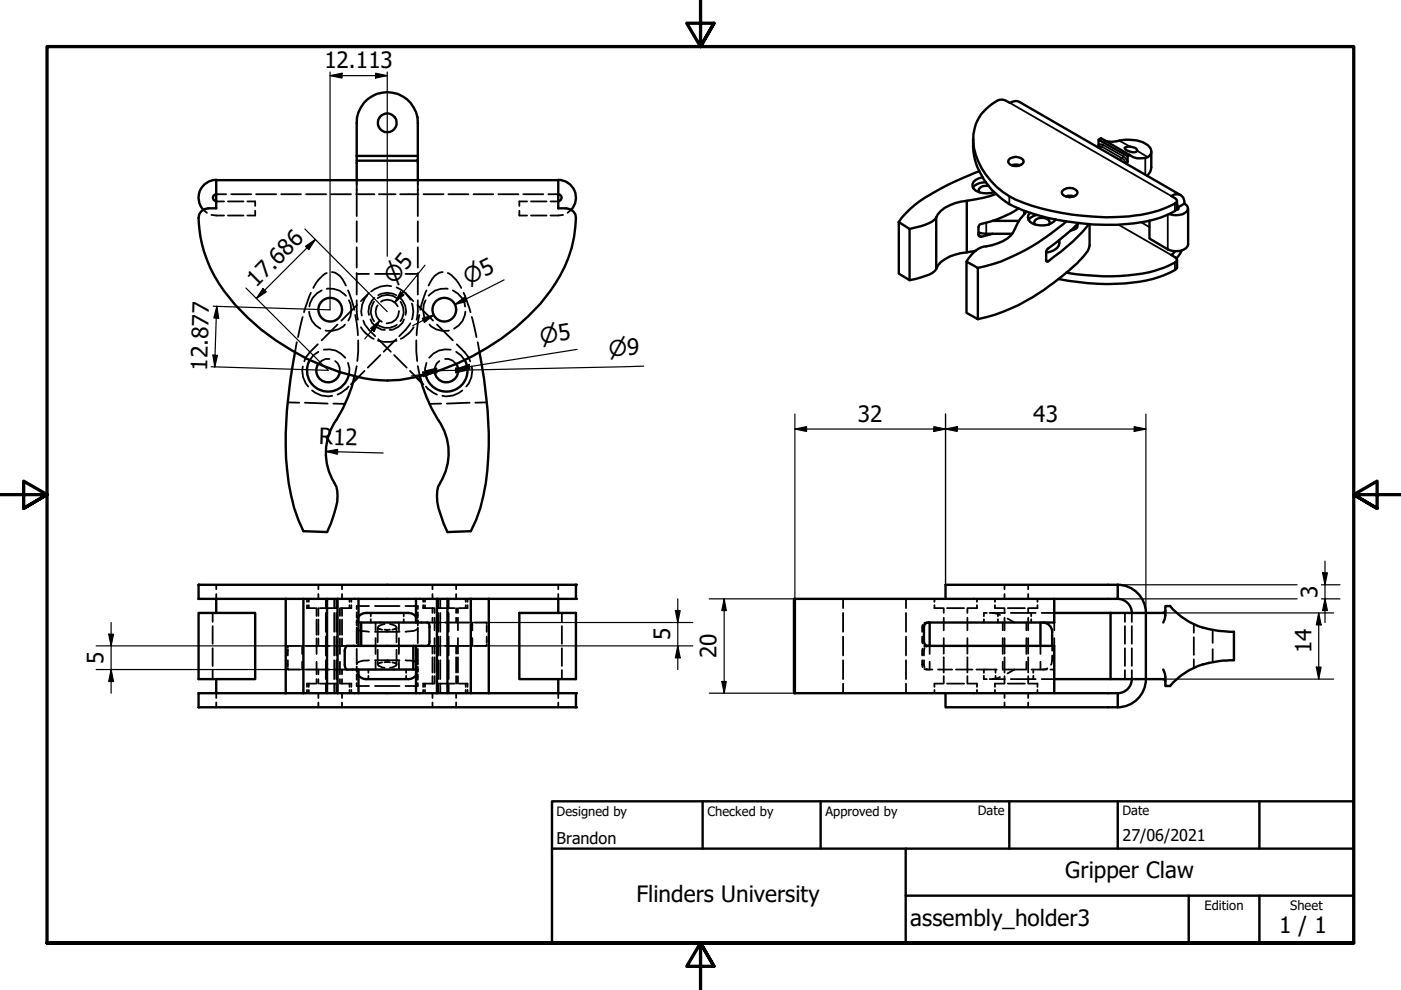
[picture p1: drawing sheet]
<svg xmlns="http://www.w3.org/2000/svg" width="297mm" height="210mm" viewBox="0 0 297 210" stroke-linecap="round" stroke-linejoin="round" font-family="sans-serif">
<defs><g id="words">
<g font-size="4.8">
<text x="68.8" y="14.4">12.113</text>
<text x="54.3" y="61.1" transform="rotate(-45 54.3 61.1)">17.686</text>
<text x="43.9" y="78.6" transform="rotate(-88 43.9 78.6)">12.877</text>
<text x="181.9" y="89.4">32</text>
<text x="219.1" y="89.4">43</text>
<text x="67.6" y="94.1" transform="rotate(1 67.6 94.1)">R12</text>
<text x="279.3" y="126.8" transform="rotate(-90 279.3 126.8)">3</text>
<text x="142.1" y="135.8" transform="rotate(-90 142.1 135.8)">5</text>
<text x="22" y="140.8" transform="rotate(-90 22 140.8)">5</text>
<text x="151.9" y="139.6" transform="rotate(-90 151.9 139.6)">20</text>
<text x="278.1" y="138.5" transform="rotate(-90 278.1 138.5)">14</text>
<text x="134.9" y="191.3">Flinders University</text>
<text x="225.9" y="186.2">Gripper Claw</text>
<text x="193" y="196.3">assembly_holder3</text>
<text x="271.2" y="197.8">1 / 1</text>
</g>
<g font-size="4.6">
<text x="83.6" y="60.4" transform="rotate(-51 83.6 60.4)">⌀5</text>
<text x="99.3" y="60.5" transform="rotate(-27 99.3 60.5)">⌀5</text>
<text x="114.7" y="72.9" transform="rotate(-9 114.7 72.9)">⌀5</text>
<text x="129.1" y="75.4" transform="rotate(-1 129.1 75.4)">⌀9</text>
</g>
<g font-size="3.4">
<text x="118" y="178.9">Brandon</text>
<text x="238" y="178.3">27/06/2021</text>
</g>
<g font-size="2.7">
<text x="118" y="173">Designed by</text>
<text x="150" y="173">Checked by</text>
<text x="175" y="173">Approved by</text>
<text x="207.3" y="172.9">Date</text>
<text x="238" y="172.9">Date</text>
<text x="255.4" y="193">Edition</text>
<text x="273.6" y="193">Sheet</text>
</g>
</g></defs>
<!-- layer: Hidden (ISO) -->
<g fill="none" stroke="#000" stroke-width=".38">
<path d="M75.6 38.2v3M88.6 38.2v3M43.1 44.5l.8 .6M44.8 45.6l2.7 .1M45.8 41.2h2.1M45.8 42.7h1.7M48.3 42.7h3.3M48.3 45.7h3.3M49 41.2h4.3M52.5 42.7h1.6v1M54.1 44.7v1h-1.6M54.3 41.2h4.2"/>
<path d="M59.6 41.2h4.2M64.9 41.2h4.3M69.3 57.9l-.8 .5a7.6 7.6 0 0 0-2.1 2.7M70.2 41.2h4.2M70.4 57.7a3.8 3.8 0 0 1 2.9 2.9M75.5 41.2h3.9M75.6 41.4v4.4M75.6 46.9v4.4M75.6 52.4v4.3M75.6 57.9v4.6M75.6 58.1h2.6M79.5 58.1h5.2"/>
<path d="M80.3 41.2h3.6M84.8 41.2h3.9M86 58.1h2.6M88.6 41.4v4.4M88.6 46.9v4.4M88.6 52.4v4.3M88.6 57.9v4.6M89.8 41.2h4.2M93.9 57.7a3.8 3.8 0 0 0-3 2.9M94.9 57.9l.9 .5a7.6 7.6 0 0 1 2 2.7M95.1 41.2h4.2M100.4 41.2h4.2"/>
<path d="M105.7 41.2h4.2M110.1 44.7v1h1.7M110.9 41.2h4.3M111.8 42.7h-1.7v1M112.6 42.7h3.3M112.6 45.7h3.3M116.3 41.2h2.1M116.7 42.7h1.7M119.4 45.6l-2.7 .1M121.1 44.5l-.8 .6M62.9 72.6l-.4 2.1M64.2 77.7a4.8 4.8 0 0 0 1.1 4.3"/>
<path d="M64.2 67.2l-1 4.3M65.5 66.1a4.3 4.3 0 0 0 2.4 3.6M65.9 62.1l-1.4 4.1M67.4 73l-1.7 1.6-.9 1.2-.3 .8M67.5 74.6l-1.1 .7-.7 1.1M68.2 61.6a4.4 4.4 0 0 0-2.6 3.4M68.6 74.1a4.5 4.5 0 0 1 4.6 1.8M69.3 61.2a4.4 4.4 0 0 1 4 1.5M69.8 76.1h-.8l-.8 .4-.7 .7M71.1 76.6l.5 .5 .4 .8 .1 1M71.6 68.8l-3.4 3.4M73.2 68.8a4.2 4.2 0 0 1-4.2 1.3"/>
<path d="M73.8 76.9l.3 1.3-.1 1.3M73.8 61.6l1.3 4.1M74 63.7a4.4 4.4 0 0 1-.1 4.3M75.3 66.8l.6 4.3M75.6 63.7v2.4l.3 1.7M75.6 77.6l-.4 2.2M75.7 64.7l-3.3 3.3M75.9 72.2l-.1 4.4M76.5 69.4a6.2 6.2 0 0 0 2.7 2.5M77 68l.3 .8 2.3 2.5M77.3 78.6l-1.4 1.4M77.9 62.6a4.8 4.8 0 0 0-1.2 4.3"/>
<path d="M78.2 62.1l-1.7 1.8M78.5 67.7a3.4 3.4 0 0 0 3.1 2.2M79.3 64a3.5 3.5 0 0 0 0 4.1M79.4 63.2a3.6 3.6 0 0 0-1.2 3.6M80.1 63.2a3.3 3.3 0 0 1 4 0M80.1 68.9a3.4 3.4 0 0 0 4 0M80.1 64.7a2.35 2.35 0 0 0 .9 3.5M80.1 72.2l1.3 .3h1.4l1.3-.3M80.2 62.6a3.8 3.8 0 0 1 3.8 0M80.2 71.9l2.7 2.7M80.6 75.3l-2.6 2.6M80.8 64a2.38 2.38 0 0 1 3.5 .9"/>
<path d="M82.9 60.7a5 5 0 0 0-4.2 1.1M83.6 75.3l2.6 2.6M84 71.9l-2.7 2.7M84.1 60.9l1.9 1.2M84.6 65.9a2.5 2.5 0 0 1-2.6 2.7M84.8 63.2a3.6 3.6 0 0 1 1.2 3.6M84.9 64a3.5 3.5 0 0 1 0 4.1M85.7 67.7a3.4 3.4 0 0 1-3.1 2.2M86 62.1l1 1.4M86 62.1l1.6 1.8M86.9 78.6l1.4 1.4M87 68.6l-1 1.3-1.4 1.4"/>
<path d="M87.3 64.4a4.6 4.6 0 0 1 0 3.3M87.7 69.4a6.2 6.2 0 0 1-2.7 2.5M88.3 72.2l.2 4.4M88.5 64.7l3.3 3.3M88.6 63.7v2.4l-.3 1.7M88.6 77.6l.4 2.2M88.9 66.8l-.6 4.3M90.2 63.7a4.4 4.4 0 0 0 .2 4.3M90.4 76.9l-.3 1.3 .1 1.3M90.4 61.6l-1.3 4.1M91.1 68.8a4.2 4.2 0 0 0 4.1 1.3M92.6 68.8l3.4 3.4"/>
<path d="M93.2 76.6l-.6 .5-.4 .8-.1 1M94.4 76.1h.7l.9 .4 .7 .7M94.9 61.2a4.3 4.3 0 0 0-4 1.5M95.6 74.1a4.5 4.5 0 0 0-4.6 1.8M96 61.6a4.4 4.4 0 0 1 2.6 3.4M96.7 74.6l1 .7 .9 1.1M96.8 73l1.7 1.6 .9 1.2 .3 .8M98.3 62.1l1.5 4.1M98.7 66.1a4.3 4.3 0 0 1-2.4 3.6M100 77.7a4.8 4.8 0 0 1-1.1 4.3M100 67.2l1 4.3M101.3 72.6l.4 2.1"/>
<path d="M61 85.3l2.4 .1M64.6 85.4l4.9 .2M66.2 82.8a4.8 4.8 0 0 0 4.2 1.1M70.7 85.6h2.4M73.9 82l-.4 .5-1.9 1.2M74.9 81.1l-.5 .4M89.3 81.1l.5 .4M90.3 82l.4 .5 1.9 1.2M93.5 85.6h-2.4M98 82.8a4.8 4.8 0 0 1-4.2 1.1M99.6 85.4l-4.9 .2M103.2 85.3l-2.4 .1"/>
<path d="M45.1 130v1.9M45.1 132.8v3.7M45.1 137.4v3.8M45.8 124v.9M45.8 126v1M61 137.6v1.4M61 140v1.3M63.6 136.9h-2.5l-.1 .4M64.1 136.9v1.8M64.8 136.9h5M65.1 127v.6M65.1 128.3v.6h1.8"/>
<path d="M65.5 127v.6M65.5 128.3v.6M67.1 128.9v1.7M67.1 131.4v3.2M67.1 135.4v3.3M67.5 124v.9M67.5 126v1M67.5 128.9v1.7M67.5 131.4v3.2M67.5 135.4v1.5M67.8 128.9h3.6M69.1 127v1.9"/>
<path d="M69.1 130v4M69.1 135v4M69.1 140v4M70.9 127v1.9M70.9 130v4M70.9 135v4M70.9 140v4M71.1 136.9h2.4M71.3 127v1.9M71.3 130v4M71.3 135v4M71.3 140v4"/>
<path d="M72.1 128.9v1.7M72.1 131.4v3.2M72.1 135.4v3.3M72.3 128.9h1.9M72.5 124v.9M72.5 126v1M72.5 128.9v1.7M72.5 131.4v3.2M72.5 135.4v1.5M74.1 127v.6M74.1 128.3v.6M74.5 127v.6"/>
<path d="M74.5 128.3v.6h-.1M75.6 129.8v1.2M75.6 131.5v1.1M75.6 133.1v.1M75.6 133.3v3.1M75.6 137.6v3M75.7 133.3a1.46 1.46 0 0 0 1.5 .5l1 .2M75.7 131.5l-.1 .5h.2M75.9 132h.1M76 130.8l-.2 .4M78.2 140l-.3 .1a2.6 2.6 0 0 0-2.2 .6M78.2 128.5h-2.6v.6"/>
<path d="M78.6 130v.7M78.6 131.3v.7M79.5 134h5.2M79.5 140h5.2M79.5 128.5h5.2M79.6 132v1.6M79.6 135.3v3.4M80.1 133.1v3.1M80.1 137.8v3.1M81.5 132.3l-.5 .1a.75 .75 0 0 0-.8 .9l.8 .2M81.5 133.5h1.2M82.7 132.3l.5 .1a.75 .75 0 0 1 .8 .9l-.8 .2"/>
<path d="M84.1 133.1v3.1M84.1 137.8v3.1M84.6 132v1.6M84.6 135.3v3.4M85.6 130v.7M85.6 131.3v.7M86 140l.3 .1a2.6 2.6 0 0 1 2.2 .6M86 128.5h2.6v.6M88.2 130.8l.2 .4M88.5 133.3a1.46 1.46 0 0 1-1.4 .5l-1.1 .2M88.5 131.5l.1 .5M88.6 129.8v1.2"/>
<path d="M88.6 131.5v1.1M88.6 133.1v.1M88.6 133.3v3.1M88.6 137.6v3M89.7 128.3v.6h.2M89.7 127v.6M90 128.9h1.9M90.1 127v.6M90.1 128.3v.6M90.6 132h2.6M90.6 136.9h2.6M91.7 124v.9"/>
<path d="M91.7 126v1M91.7 128.9v1.1M91.7 131v1M91.7 136.9v1.7M91.7 139.4v3.2M92.1 128.9v1.1M92.1 131v2.6M92.1 135.3v3.3M92.1 139.4v3.2M92.8 128.9h3.6M92.9 127v1.9M92.9 130v4"/>
<path d="M92.9 135v4M92.9 140v4M93.3 127v1.9M93.3 130v4M93.3 135v4M93.3 140v4M94.4 132h5M94.4 136.9h5M95.1 127v1.9M95.1 130v4M95.1 135v4M95.1 140v4"/>
<path d="M96.7 124v.9M96.7 126v1M96.7 128.9v1.1M96.7 131v1M96.7 136.9v1.7M96.7 139.4v3.2M97.1 128.9v1.1M97.1 131v2.6M97.1 135.3v3.3M97.1 139.4v3.2M98.7 127v.6M98.7 128.3v.6"/>
<path d="M99.1 128.3v.6h-1.8M99.1 127v.6M100.1 132v1.6M100.1 135.3v1.6M100.6 132h2.5l.1 .3M103.2 136.6l-.1 .3h-2.5M103.2 132.6v1.4M103.2 135v1.3M118.4 124v.9M118.4 126v1M119.1 130v1.9M119.1 132.8v3.7"/>
<path d="M119.1 137.4v3.8M178.8 127v1.9M178.8 130v4M178.8 135v4M178.8 140v4M192.1 127v1.9M192.1 130v4M192.1 135v4M192.1 140v4M195.5 140l.1 1.4M195.5 135l.1 1.4M195.6 137.5l-.1 1.5"/>
<path d="M195.6 132.5l-.1 1.5M195.9 140l.1 1.4M196 136.8l.5 .1M196 137.4l-.1 1.6M196.5 136.9l-.5 .2M196.5 136.9h.1M196.6 132l-.6 .1M196.7 136.9h.1l-.4 .2M196.7 132h.1M197.1 136.9v1.8M198.1 128.3v.6h1.8M198.1 127v.6"/>
<path d="M200.1 128.9v1.1M200.1 131v2.6M200.1 135.3v3.3M200.1 139.4v3.2M200.8 128.9h3.6M205.1 128.9v1.1M205.1 131v2.6M205.1 135.3v3.3M205.1 139.4v3.2M207.1 128.3v.6h-1.8M207.1 127v.6M208.6 131.3v.7"/>
<path d="M209.2 130h-.6v.7M209.8 130h3.2M210.4 130l1.6 .4M210.9 128.3v.6h1.9M210.9 127v.6M211.6 130v.7M211.6 131.3v.7M212.6 132v1.6M212.6 135.3v3.4M213 124v.9M213 126v1M213 128.9v1.1"/>
<path d="M213 131v2.6M213 135.3v3.3M213 139.4v3.2M213.6 131.2l1.5 .8M213.7 128.9h3.6M214.3 130h5.3M217.6 132v1.6M217.6 135.3v3.4M218 124v.9M218 126v1M218 128.9v1.1M218 131v2.6"/>
<path d="M218 135.3v3.3M218 139.4v3.2M218.6 130v.7M218.6 131.3v.7M220 128.3v.6h-1.8M220 127v.6M220.6 136.9v1.8M220.9 130h2.6M223.1 139v1l-.3 .9M223.1 136.9v1.1M223.5 132v1.6M223.5 135.3v1.6"/>
<path d="M238.5 130v1.9M238.5 132.8v3.7M238.5 137.4v3.8M240 130v1.9M240 132.8v3.7M240 137.4v3.8M253.1 132.3v1.8M253.1 135.1v3.7M253.1 139.8v1.8M257.1 133.6v2.7M257.1 137.6v2.8M45.1 142.1v1.9"/>
<path d="M45.8 147v1M45.8 148.9v1.1M61 141.6l.1 .4h2.5M64.1 140.3v1.7M64.8 142h5M65.1 146.3v.7M65.5 144.9v.7M65.5 146.3v.7M66.9 144.9h-1.8v.7M67.1 140.3v2.7M67.1 144v.9M67.5 142v1"/>
<path d="M67.5 144v.9M67.5 147v1M67.5 148.9v1.1M67.8 144.9h3.6M69.1 144.9v2.1M70.9 144.9v2.1M71.1 142h2.4M71.3 144.9v2.1M72.1 140.3v2.7M72.1 144v.9M72.3 144.9h1.9M72.5 142v1"/>
<path d="M72.5 144v.9M72.5 147v1M72.5 148.9v1.1M74.1 144.9v.7M74.1 146.3v.7M74.4 144.9h.1v.7M74.5 146.3v.7M75.6 140.8v.1M75.6 141.3v1.2M75.6 143v1.1M75.6 144.8v.7h2.6M75.6 142l.1 .4"/>
<path d="M75.8 142.8l.2 .4M78.1 142v.7M78.1 143.3v.7M79.5 145.5h5.2M79.6 140.3v1.7M81 140.4l-.9 .4a.9 .9 0 0 0 .9 .7l.5 .1M81.5 140.4h1.2M83.2 140.4l.9 .4a.9 .9 0 0 1-.9 .7l-.5 .1M84.6 140.3v1.7M86.1 142v.7M86.1 143.3v.7M88.2 142h.1"/>
<path d="M88.4 142.8l-.2 .4M88.5 142h.1l-.1 .4M88.6 140.8v.1M88.6 141.3v1.2M88.6 143v1.1M88.6 144.8v.7h-2.6M89.7 146.3v.7M89.9 144.9h-.2v.7M90 144.9h1.9M90.1 144.9v.7M90.1 146.3v.7M91.7 143.4v1.5"/>
<path d="M91.7 147v1M91.7 148.9v1.1M92.1 143.4v1.5M92.8 144.9h3.6M92.9 144.9v2.1M93.3 144.9v2.1M95.1 144.9v2.1M96.7 143.4v1.5M96.7 147v1M96.7 148.9v1.1M97.1 143.4v1.5M97.3 144.9h1.8v.7"/>
<path d="M98.7 144.9v.7M98.7 146.3v.7M99.1 146.3v.7M118.4 147v1M118.4 148.9v1.1M119.1 142.1v1.9M178.8 144.9v2.1M192.1 144.9v2.1M196 141.8l1.7 .2M196.4 141.8l.4 .2M197.1 140.3v1.7M198.1 146.3v.7"/>
<path d="M198.9 142h3M199.9 144.9h-1.8v.7M200.1 143.4v1.5M200.8 144.9h3.6M202.7 142h3.5M205.1 143.4v1.5M205.3 144.9h1.8v.7M207 142h4.3M207.1 146.3v.7M208.6 143.3v.7h.6M208.6 142v.7M209.8 144h3.2"/>
<path d="M210.9 146.3v.7M211.1 142v.7M211.1 143.3v.7M212 143.5l-1.6 .5M212.6 140.3v1.7h4.9M212.8 144.9h-1.9v.7M213 143.4v1.5M213 147v1M213 148.9v1.1M213.7 144.9h3.6M214.3 144h5.3M215.1 142l-1.5 .8"/>
<path d="M217.6 140.3v1.7M218 143.4v1.5M218 147v1M218 148.9v1.1M218.2 144.9h1.8v.7M218.7 142h3.2M219.1 142v.7M219.1 143.3v.7M220 146.3v.7M220.6 140.3v1.7M220.9 144h2.6M222.1 141.7l-1 .3"/>
<path d="M222.7 142h.8M238.5 142.1v1.9M240 142.1v1.9"/>
</g>
<!-- layer: Visible (ISO) -->
<g fill="none" stroke="#000" stroke-width=".51">
<path d="M45.8 38.2h72.6v6a3 3 0 0 1 3.6 1.2 23.4 23.4 0 0 1-3.3 13.1 45.2 45.2 0 0 1-18.6 17 41.4 41.4 0 0 1-18 5.2 35 35 0 0 1-13.6-3.1 46.8 46.8 0 0 1-23-19.1 26.5 26.5 0 0 1-3.4-12.3 2.06 2.06 0 0 1 2-2h1.7zM45.9 38.1a3.8 3.8 0 0 0-3.5 2.3 3.8 3.8 0 0 0 .7 4.1M75.6 33.1h13M88.6 33.1v1h-13v4.1M88.6 33.1v-7a6.5 6.5 0 0 0-6.5-6.6 6.5 6.5 0 0 0-6.5 6.6v8M88.6 34.1v4.1M118.3 38.1a3.8 3.8 0 0 1 3.5 2.3 3.8 3.8 0 0 1-.7 4.1M206.3 29.4a15.2 15.2 0 0 0 8.5 14.3 50.5 50.5 0 0 0 25.7 3.6 19.3 19.3 0 0 0 8.9-2.8l.2-1.9M207.6 36.3a56.6 56.6 0 0 0-13.7 7.2 16.6 16.6 0 0 0-3.3 3.6M208.3 37.6a2.2 2.2 0 0 0-2.1 1.9 2.3 2.3 0 0 0 2.1 1.4l.9 .1 1.6-.3M209 38.6a3.2 3.2 0 0 0-2.7 1.2M209.6 39.4a1.71 1.71 0 0 0-2.1 1l.1 .3"/>
<path d="M213.9 33.9a2.15 2.15 0 0 1 3 0l.1 .4a1.91 1.91 0 0 1-3.3 0zM214.5 35l.6-.1 1.2 .1M232.9 31.1v-1.5l6.2 3.5-.1 1.7M232.9 29.6l.5-.3 6.1 3.6M233 31l-.3 .2M234.2 29.8a10.8 10.8 0 0 0 4.5-.2 6.5 6.5 0 0 1 5 1.6 1.38 1.38 0 0 1 .3 1.4 1.38 1.38 0 0 1-1.2 .9 3.7 3.7 0 0 1-3.3-.6M238.5 31.3a2.31 2.31 0 0 1 2.6 .5v.2a2.04 2.04 0 0 1-2.7-.6zM239.5 32.9l-.4 .2M244.1 32.2v3.3a2.74 2.74 0 0 1-.8 1.8M45.9 41.2a.73 .73 0 0 0-.8 .7 .73 .73 0 0 0 .8 .7M118.3 41.2a.73 .73 0 0 1 .8 .7 .73 .73 0 0 1-.8 .7M190.6 47.1l2.2 1.4v10.9l-2.2-1.4z"/>
<path d="M198.5 57a3.2 3.2 0 0 1-2.3 1.5l-3.4 .9M198.5 46.1a4.9 4.9 0 0 1-3.3 1.9l-2.4 .5M198.5 46.1v10.9M204.9 55.5l2.4 1.3v10.9l-2.4-1.4zM205 53.5a8.6 8.6 0 0 0-6.1 2.7l-.4 .8M205 42.6a9 9 0 0 0-6.1 2.8l-.4 .7M205 42.6v10.9M206.9 53.2l-1.9 .3M207.5 49.3l1.6 .3h5.5M210.4 46.8h5.6M210.7 40.7h-.1M211.2 41.1a28.2 28.2 0 0 1-6.2 1.5"/>
<path d="M216 44.2a23.8 23.8 0 0 1-8.2 3.3l-.3 .7v1.6a.47 .47 0 0 0 .6 .4l2.3-.6M217.2 45.3v-.6v.6M217.7 44.9a11 11 0 0 0-2.9 4.3 8.3 8.3 0 0 1-6.3 3.1 6 6 0 0 0-3.6 3.2M218.4 45.1a1.29 1.29 0 0 0-.4 1.3 1.29 1.29 0 0 0 .9 1 4.2 4.2 0 0 0 4.9-.9M219.4 47.6l-.1-.4a1.77 1.77 0 0 1 2.5-.9l.7 .6-.1 .7M219.8 45.6l-1.4 .6-.3 .4M223.7 46.5l.1 .1M224.6 50.9a2.09 2.09 0 0 1-1.9 2.5l-.9 .2M225.2 40.5a2.07 2.07 0 0 1 3.3 .3 1.65 1.65 0 0 1-2.3 .9l-1-.5-.1-.4zM225.9 41.6l.6-.1 1.2 .1M226.1 47a44.7 44.7 0 0 1-17.1 9.4l-1.7 .4M228.4 47.6a.87 .87 0 0 1-.8 1.1l-.6 .2"/>
<path d="M228.7 47.3l-3 2.6-3.6 2.9-.3 .4v2.1l.3 .2a34.3 34.3 0 0 0 8.7-8M231 47.5v4.5a8 8 0 0 1-2.6 3.8l-1.1 .9a55.6 55.6 0 0 1-12.9 8.7 29.9 29.9 0 0 1-7.1 2.3M249.2 53.2l-.9 .9 1.1 .7 .2 .3-.2 .3a22.6 22.6 0 0 1-10.3 3 49.2 49.2 0 0 1-13-.6M249.6 55.1v1.6a8.2 8.2 0 0 1-4 2.1 41.9 41.9 0 0 1-19.1 .7l-2.1-.3M249.6 43.3l.1 .7M249.7 44l.2 .3-.5 .2M250.3 41.4l-34.1-19.8a2 2 0 0 0-2.1 .2 2.38 2.38 0 0 0-3.2-.1 9.1 9.1 0 0 0-4 11.2 16.9 16.9 0 0 0 11.8 10.7 53.2 53.2 0 0 0 24.4 1.7 18.8 18.8 0 0 0 6.3-2.4l.2-.3-.2-.3-1.1-.7a1.7 1.7 0 0 1 2-.2 1.7 1.7 0 0 1 .8 1.8M250.6 53.1l-1.2 1.7M251.1 43.2a1.06 1.06 0 0 1 .8 .9 1.06 1.06 0 0 1-.6 1 4 4 0 0 1-3.4 .3M251.1 43.2l-1.4 .8M251.9 44.2v7.7a2.58 2.58 0 0 1-3 1.3l-1.3-.3-3.9-2.3v-3.8M62.5 74.7a101.7 101.7 0 0 0-1.9 22.4 40.8 40.8 0 0 0 3.7 15.5l5 .2a22.7 22.7 0 0 0 2.3-7.7l-.3-1.9-.4-.8"/>
<path d="M65.7 76.3a4.5 4.5 0 0 0 2.3 6.4 4.5 4.5 0 0 0 5.9-3.2M67.5 77.2a2.51 2.51 0 0 0 1.2 3.7 2.51 2.51 0 0 0 3.3-2M75.2 79.8a31.3 31.3 0 0 1-4.5 10.3 12.1 12.1 0 0 0 .2 12.3M75.9 80l-1 1.1M88.3 80l1 1.1M89 79.8a31.3 31.3 0 0 0 4.6 10.3 12.1 12.1 0 0 1-.3 12.3M96.7 77.2a2.51 2.51 0 0 1-1.2 3.7 2.51 2.51 0 0 1-3.3-2M98.5 76.3a4.5 4.5 0 0 1-2.3 6.4 4.5 4.5 0 0 1-5.9-3.2M101.7 74.7a85.3 85.3 0 0 1 1.3 27.8 30.9 30.9 0 0 1-3.2 10.1l-4.9 .2a29.8 29.8 0 0 1-2.2-6.4 5.6 5.6 0 0 1 .6-4M42.1 130h12v14h-12zM45.8 127v3M60.6 127v20"/>
<path d="M64.3 127h-22.2v-3h80v3h-22.3M69.3 127h-5v20M71.6 127h-2.3v20h-5M71.6 127h23.3M71.6 127v20M76 130.8a1.97 1.97 0 0 1 1.6-.8h9a1.97 1.97 0 0 1 1.6 .8M76 132h14.6a.8 .8 0 0 1 .5 .9v3.1a.8 .8 0 0 1-.5 .9h-17.1l-.3 .7-.1 3.3 .2 .8 .2 .3h14.7M76 127v9.9M76.6 132v4.9M87.6 136.9v5.1M88.2 127v5M88.2 136.9v10.1"/>
<path d="M92.6 127v20M99.8 127h-4.9v20h-2.3M99.8 127v20h-4.9M103.6 127v20M118.4 127v3M168.3 127h.2v20h-.2zM168.5 127h68.5v-3h-36.5v3M197.1 132v4.9M220.6 132v4.9M221.1 132a2 2 0 0 1 2 2M223.1 134v2.9M223.5 127v5h-26.7a.88 .88 0 0 0-.9 .9v3.1a.88 .88 0 0 0 .9 .9h26.7v10.1"/>
<path d="M223.5 130h12M235.5 130h7.5v14h-7.5zM237 127a3 3 0 0 1 3 3M237 124a6 6 0 0 1 6 6h3.6M247.1 129.5l-.1 .2-.4 .3M248.1 128.5a15 15 0 0 0 7 4.6M248.1 128.5h-1v2l-.5 1.5M255.1 133.1a27.2 27.2 0 0 0 6.5 .9v6h-.1a20 20 0 0 0-6.4 .9M45.8 144v3M64.3 147h-22.2v3h80v-3h-22.3M69.3 147h23.3M76 143.2a1.97 1.97 0 0 0 1.6 .8h9a1.97 1.97 0 0 0 1.6-.8"/>
<path d="M76 142v5M118.4 144h3.7v-14h-12v14h8.3v3M168.5 147h68.5v3h-36.5v-3M223.5 144h12M240 144a3 3 0 0 1-3.1 3M243 144a6 6 0 0 1-6.1 6M243 144h3.6M246.6 144l.2 .1 .3 .4M246.6 142l.5 1.5v2h1M255.1 140.8a15 15 0 0 0-7 4.6"/>
<circle cx="82.1" cy="26.1" r="1.98"/>
<circle cx="70" cy="65.7" r="2.51"/>
<circle cx="94.2" cy="65.7" r="2.51"/>
</g>
<g fill="#000">
<circle cx="42.1" cy="127" r=".25"/>
<circle cx="42.1" cy="124" r=".25"/>
<circle cx="122.1" cy="127" r=".25"/>
<circle cx="122.1" cy="124" r=".25"/>
<circle cx="42.1" cy="147" r=".25"/>
<circle cx="42.1" cy="150" r=".25"/>
<circle cx="122.1" cy="147" r=".25"/>
<circle cx="122.1" cy="150" r=".25"/>
</g>
<!-- layer: Visible Narrow (ISO) -->
<g fill="none" stroke="#000" stroke-width=".38">
<path d="M214.1 21.8l34.2 19.8M232.9 30.7l.3-.1 .7 .1M233 31l.6 .1M233.6 31.1l4.3 2.5M233.6 31.1l-.5 .3M233.9 30.7l-.3 .4M233.9 30.7l4.2 2.4M237.3 29.8l2.3 1.3M237.9 33.6l.4 .2 .5 .8M237.9 33.6l-.5 .3M238.1 33.1l-.2 .5M238.1 33.1l1 1.2"/>
<path d="M241.1 32l2.2 1.3M242.8 33.5v3.6M207.5 49.8l.6 .4M209.1 47.2v2.4M214 41.6v1.7M221.8 55.2l.4 .2M237.2 47.7l11.1 6.4M242 47.2l1.7 1M247.6 45.5v7.4M249.1 43.2v1.5M249.1 55.7v1.5M249.6 43.9l.1 .1v.4"/>
</g>
<!-- layer: Border (ISO) -->
<path d="M148.5 -.1v10l-2.9-5h5.8l-2.9 5 2.9-5M0 104.9h10l-5-2.9v5.8l5-2.9-5 2.9M297 104.9h-10l5-2.9v5.8l-5-2.9 5 2.9M10 199.9v-190h277v190h-277h277M151.4 204.9l-2.9-5 2.9 5h-5.8l2.9-5v10" fill="none" stroke="#000" stroke-width=".7"/>
<!-- layer: Title (ISO) -->
<path d="M117 169.9h170v30h-170zM117 179.9h170M149 169.9v10M174 169.9v10M192 179.9v20M214 169.9v10M237 169.9v10M267 169.9v10M192 189.9h95M252 189.9v10M267 189.9v10" fill="none" stroke="#000" stroke-width=".51"/>
<!-- layer: Dimension (ISO) -->
<g fill="none" stroke="#000" stroke-width=".25">
<path d="M70 16l2.5-.5v1zM70 15.3v50.4l-24.8-.8M70 16h12.1M79.6 15.5l2.5 .5-2.5 .5zM82.1 15.3v39M64.6 48.5l17.5 17.6M64.8 52.2l2.1-1.4-1.4 2.1zM66.9 50.8l-12.5 12.5M90.1 56.2l-6.4 7.9 1.6-1.9M106.9 59.3l-10.4 5.3 2.2-1.1M45.1 75.3h1l-.6 2.5zM46 64.9l.4 2.6-1.1-.1z"/>
<path d="M46 64.9l-.5 12.9M52.1 61.1l17.5 17.4-24.8-.7M55.8 61.2l.7 .7-2.1 1.4zM78.5 69.6l2-1.6-1.2 2.3zM80.5 68l-3.2 3.9M84.9 61.9l.8 .6-2 1.6zM89.5 67.5l2.5-.7-2 1.6zM89.6 78.8l2.5 .2-2.3 .9zM90.1 78.6l2.5-.5v1zM92 66.8l-4.5 2.3M92.1 79l-4.9 .7M96.5 64.6l2-1.6 .4 .9z"/>
<path d="M96.6 78l2.5 .5-2.5 .5zM97.1 78.1l2.4-.8 .1 1zM122.4 74.1l-25.3 4 2.5-.3M136.5 77.6l-46.4 1M69.1 95.7l2.5-.4v1zM69.1 95.7l12.1 .3M168.5 91l2.5-.5v1zM168.5 87.8v39.2h-18.1M168.5 91h74.5M198 90.5l2.5 .5-2.5 .5zM200.5 91l2.4-.5v1zM200.5 87.8v36.2"/>
<path d="M240.5 90.5l2.5 .5-2.5 .5zM243 87.8v42.2h39.8M280.9 119v13M20.4 136.9h54.5M23.1 134.5h1l-.5 2.4zM23.6 132v15M88.6 136.9h58.3M90.7 132h56.2M143.2 129.4h1l-.5 2.6zM143.7 136.9l.5 2.6h-1zM143.7 127v15M153.5 127l.5 2.4h-1z"/>
<path d="M153.5 127v20M234.9 124h40.1M234.9 127h40.1M279.6 130l.5 2.5h-1zM279.6 130v14M280.2 124h3.9M280.2 127h3.9M280.4 121.4h1l-.5 2.6zM280.9 127l.5 2.4h-1zM20.4 142h54.5M23.6 142l.5 2.5h-1zM150.4 147h18.1"/>
<path d="M153 144.5h1l-.5 2.5zM243 144h39.8M279.1 141.4h1l-.5 2.6z"/>
</g>
<g fill="#000">
<path d="M70 16l2.5-.5v1z" fill-rule="evenodd"/>
<path d="M79.6 15.5l2.5 .5-2.5 .5z" fill-rule="evenodd"/>
<path d="M64.8 52.2l2.1-1.4-1.4 2.1z" fill-rule="evenodd"/>
<path d="M45.1 75.3h1l-.6 2.5z" fill-rule="evenodd"/>
<path d="M46 64.9l.4 2.6-1.1-.1z" fill-rule="evenodd"/>
<path d="M55.8 61.2l.7 .7-2.1 1.4z" fill-rule="evenodd"/>
<path d="M78.5 69.6l2-1.6-1.2 2.3z" fill-rule="evenodd"/>
<path d="M84.9 61.9l.8 .6-2 1.6z" fill-rule="evenodd"/>
<path d="M89.6 78.8l2.5 .2-2.3 .9z" fill-rule="evenodd"/>
<path d="M89.5 67.5l2.5-.7-2 1.6z" fill-rule="evenodd"/>
<path d="M90.1 78.6l2.5-.5v1z" fill-rule="evenodd"/>
<path d="M96.6 78l2.5 .5-2.5 .5z" fill-rule="evenodd"/>
<path d="M96.5 64.6l2-1.6 .4 .9z" fill-rule="evenodd"/>
<path d="M97.1 78.1l2.4-.8 .1 1z" fill-rule="evenodd"/>
<path d="M69.1 95.7l2.5-.4v1z" fill-rule="evenodd"/>
<path d="M168.5 91l2.5-.5v1z" fill-rule="evenodd"/>
<path d="M198 90.5l2.5 .5-2.5 .5z" fill-rule="evenodd"/>
<path d="M200.5 91l2.4-.5v1z" fill-rule="evenodd"/>
<path d="M240.5 90.5l2.5 .5-2.5 .5z" fill-rule="evenodd"/>
<path d="M23.1 134.5h1l-.5 2.4z" fill-rule="evenodd"/>
<path d="M143.2 129.4h1l-.5 2.6z" fill-rule="evenodd"/>
<path d="M143.7 136.9l.5 2.6h-1z" fill-rule="evenodd"/>
<path d="M153.5 127l.5 2.4h-1z" fill-rule="evenodd"/>
<path d="M279.6 130l.5 2.5h-1z" fill-rule="evenodd"/>
<path d="M280.4 121.4h1l-.5 2.6z" fill-rule="evenodd"/>
<path d="M280.9 127l.5 2.4h-1z" fill-rule="evenodd"/>
<path d="M23.6 142l.5 2.5h-1z" fill-rule="evenodd"/>
<path d="M153 144.5h1l-.5 2.5z" fill-rule="evenodd"/>
<path d="M279.1 141.4h1l-.5 2.6z" fill-rule="evenodd"/>
</g>
<use href="#words"/>
</svg>
